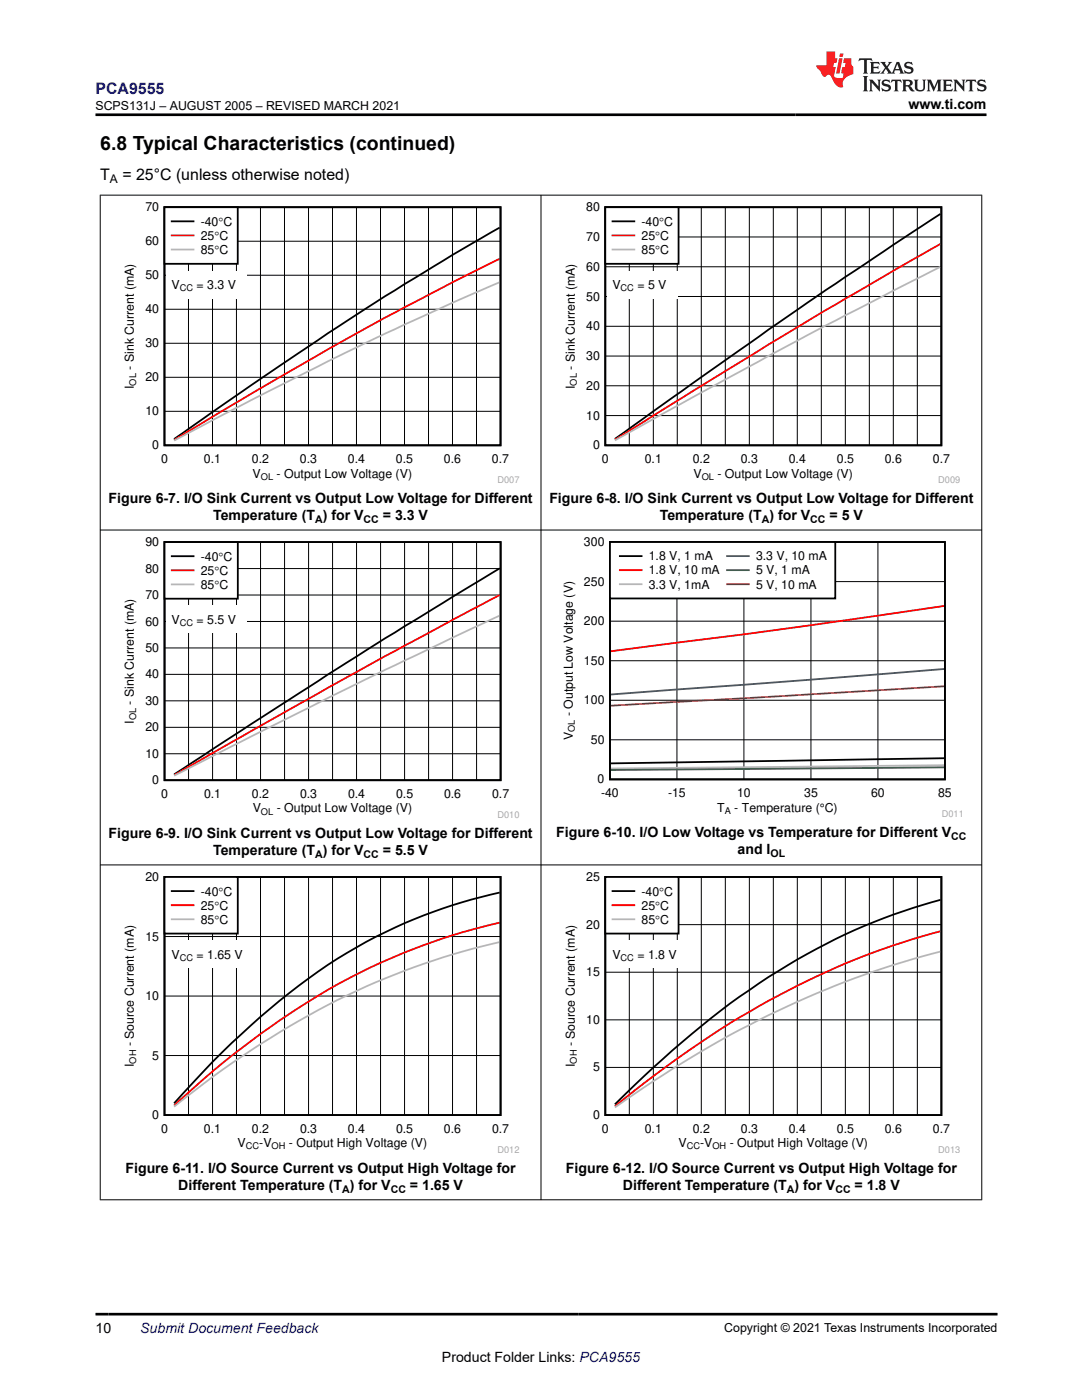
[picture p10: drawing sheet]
<svg xmlns="http://www.w3.org/2000/svg" width="216mm" height="279mm" viewBox="0 0 216 279" stroke-linecap="round" stroke-linejoin="round" font-family="sans-serif">
<defs><g id="words">
<text font-size="3.9" x="20" y="29.9">6.8 Typical Characteristics (continued)</text>
<text font-size="3.2" fill="#00f" x="19" y="18.7">PCA9555</text>
<g font-size="3.2">
<text x="20" y="35.8">T</text>
<text x="24.4" y="35.8">= 25°C (unless otherwise noted)</text>
</g>
<g font-size="2.8">
<text x="181.3" y="21.8">www.ti.com</text>
<text x="21.7" y="100.4">Figure 6-7. I/O Sink Current vs Output Low Voltage for Different</text>
<text x="109.6" y="100.4">Figure 6-8. I/O Sink Current vs Output Low Voltage for Different</text>
<text x="42.5" y="103.8">Temperature (T ) for V</text>
<text x="76.4" y="103.8">= 3.3 V</text>
<text x="131.7" y="103.8">Temperature (T ) for V</text>
<text x="165.5" y="103.8">= 5 V</text>
<text x="21.7" y="167.2">Figure 6-9. I/O Sink Current vs Output Low Voltage for Different</text>
<text x="111" y="167">Figure 6-10. I/O Low Voltage vs Temperature for Different V</text>
<text x="42.5" y="170.6">Temperature (T ) for V</text>
<text x="76.4" y="170.6">= 5.5 V</text>
<text x="147.2" y="170.4">and I</text>
<text x="25" y="234.1">Figure 6-11. I/O Source Current vs Output High Voltage for</text>
<text x="35.6" y="237.4">Different Temperature (T ) for V</text>
<text x="81.8" y="237.4">= 1.65 V</text>
<text x="112.9" y="234.1">Figure 6-12. I/O Source Current vs Output High Voltage for</text>
<text x="124.3" y="237.4">Different Temperature (T ) for V</text>
<text x="170.5" y="237.4">= 1.8 V</text>
<text x="19" y="266.1">10</text>
<text x="88.2" y="271.7">Product Folder Links: PCA9555</text>
</g>
<text font-size="2.8" fill="#00f" x="28" y="266.1">Submit Document Feedback</text>
<g font-size="2.5">
<text x="19" y="21.9">SCPS131J – AUGUST 2005 – REVISED MARCH 2021</text>
<text x="29" y="42.2">70</text>
<text x="40" y="45.1">-40qC</text>
<text x="40" y="47.9">25</text>
<text x="42.8" y="47.9">qC</text>
<text x="117" y="42.2">80</text>
<text x="128" y="45.1">-40qC</text>
<text x="128" y="47.9">25</text>
<text x="130.7" y="47.9">qC</text>
<text x="29" y="49">60</text>
<text x="40" y="50.7">85</text>
<text x="42.8" y="50.7">qC</text>
<text x="117" y="48.1">70</text>
<text x="128" y="50.7">85</text>
<text x="130.7" y="50.7">qC</text>
<text x="29" y="55.7">50</text>
<text x="34.2" y="57.6">V</text>
<text x="39.2" y="57.6">= 3.3 V</text>
<text x="117" y="60">50</text>
<text x="117" y="54">60</text>
<text x="122.2" y="57.6">V</text>
<text x="127.2" y="57.6">= 5 V</text>
<text x="29" y="62.5">40</text>
<text x="117" y="65.9">40</text>
<text x="29" y="69.3">30</text>
<text x="117" y="71.9">30</text>
<text x="26.7" y="77.6" transform="rotate(-90 26.7 77.6)">I</text>
<text x="26.7" y="73.8" transform="rotate(-90 26.7 73.8)">- Sink Current (mA)</text>
<text x="29" y="76.1">20</text>
<text x="114.7" y="77.6" transform="rotate(-90 114.7 77.6)">I</text>
<text x="114.7" y="73.8" transform="rotate(-90 114.7 73.8)">- Sink Current (mA)</text>
<text x="117" y="77.8">20</text>
<text x="29" y="82.9">10</text>
<text x="117" y="83.7">10</text>
<text x="30.4" y="89.7">0</text>
<text x="118.3" y="89.7">0</text>
<text x="32.1" y="92.5">0</text>
<text x="40.7" y="92.5">0.1</text>
<text x="50.3" y="92.5">0.2</text>
<text x="50.4" y="95.3">V</text>
<text x="55.2" y="95.3">- Output Low Voltage (V)</text>
<text x="59.9" y="92.5">0.3</text>
<text x="69.4" y="92.5">0.4</text>
<text x="79" y="92.5">0.5</text>
<text x="88.6" y="92.5">0.6</text>
<text x="98.2" y="92.5">0.7</text>
<text x="120.1" y="92.5">0</text>
<text x="128.7" y="92.5">0.1</text>
<text x="138.2" y="92.5">0.2</text>
<text x="138.4" y="95.3">V</text>
<text x="143.2" y="95.3">- Output Low Voltage (V)</text>
<text x="147.8" y="92.5">0.3</text>
<text x="157.4" y="92.5">0.4</text>
<text x="167" y="92.5">0.5</text>
<text x="176.5" y="92.5">0.6</text>
<text x="186.1" y="92.5">0.7</text>
<text x="29" y="109">90</text>
<text x="40.1" y="111.9">-40qC</text>
<text x="116.5" y="109">300</text>
<text x="129.5" y="111.8">1.8 V, 1 mA</text>
<text x="150.9" y="111.8">3.3 V, 10 mA</text>
<text x="29" y="119.6">70</text>
<text x="29" y="114.3">80</text>
<text x="40.1" y="114.7">25</text>
<text x="40.1" y="117.5">85</text>
<text x="42.8" y="114.7">qC</text>
<text x="42.8" y="117.5">qC</text>
<text x="116.5" y="116.9">250</text>
<text x="129.5" y="114.6">1.8 V, 10 mA</text>
<text x="129.5" y="117.5">3.3 V, 1mA</text>
<text x="150.9" y="114.6">5 V, 1 mA</text>
<text x="150.9" y="117.5">5 V, 10 mA</text>
<text x="29" y="124.8">60</text>
<text x="34.2" y="124.5">V</text>
<text x="39.2" y="124.5">= 5.5 V</text>
<text x="116.5" y="124.8">200</text>
<text x="29" y="130.1">50</text>
<text x="29" y="135.4">40</text>
<text x="116.5" y="132.7">150</text>
<text x="26.7" y="140.6" transform="rotate(-90 26.7 140.6)">- Sink Current (mA)</text>
<text x="29" y="140.7">30</text>
<text x="114.3" y="143" transform="rotate(-90 114.3 143)">- Output Low Voltage (V)</text>
<text x="116.5" y="140.6">100</text>
<text x="26.7" y="144.5" transform="rotate(-90 26.7 144.5)">I</text>
<text x="29" y="146">20</text>
<text x="114.3" y="147.8" transform="rotate(-90 114.3 147.8)">V</text>
<text x="117.9" y="148.4">50</text>
<text x="29" y="151.2">10</text>
<text x="30.4" y="156.5">0</text>
<text x="32.2" y="159.3">0</text>
<text x="40.7" y="159.3">0.1</text>
<text x="50.3" y="159.3">0.2</text>
<text x="59.9" y="159.3">0.3</text>
<text x="69.4" y="159.3">0.4</text>
<text x="79" y="159.3">0.5</text>
<text x="88.6" y="159.3">0.6</text>
<text x="98.2" y="159.3">0.7</text>
<text x="119.3" y="156.3">0</text>
<text x="119.9" y="159.1">-40</text>
<text x="133.3" y="159.1">-15</text>
<text x="143.1" y="162">T</text>
<text x="146.5" y="162">- Temperature (°C)</text>
<text x="147.1" y="159.1">10</text>
<text x="160.5" y="159.1">35</text>
<text x="173.8" y="159.1">60</text>
<text x="187.2" y="159.1">85</text>
<text x="50.4" y="162.1">V</text>
<text x="55.2" y="162.1">- Output Low Voltage (V)</text>
<text x="29" y="175.8">20</text>
<text x="40.1" y="178.7">-40qC</text>
<text x="117" y="175.8">25</text>
<text x="128" y="178.7">-40qC</text>
<text x="40.1" y="181.5">25</text>
<text x="40.1" y="184.3">85</text>
<text x="42.8" y="181.5">qC</text>
<text x="42.8" y="184.3">qC</text>
<text x="117" y="185.3">20</text>
<text x="128" y="181.5">25</text>
<text x="128" y="184.3">85</text>
<text x="130.7" y="181.5">qC</text>
<text x="130.7" y="184.3">qC</text>
<text x="29" y="187.7">15</text>
<text x="34.2" y="191.3">V</text>
<text x="39.2" y="191.3">= 1.65 V</text>
<text x="122.2" y="191.3">V</text>
<text x="127.2" y="191.3">= 1.8 V</text>
<text x="117" y="194.8">15</text>
<text x="29" y="199.6">10</text>
<text x="26.7" y="208.8" transform="rotate(-90 26.7 208.8)">- Source Current (mA)</text>
<text x="114.7" y="208.8" transform="rotate(-90 114.7 208.8)">- Source Current (mA)</text>
<text x="117" y="204.3">10</text>
<text x="26.7" y="213" transform="rotate(-90 26.7 213)">I</text>
<text x="30.4" y="211.5">5</text>
<text x="114.7" y="213" transform="rotate(-90 114.7 213)">I</text>
<text x="118.3" y="213.8">5</text>
<text x="30.4" y="223.3">0</text>
<text x="32.1" y="226.2">0</text>
<text x="40.7" y="226.2">0.1</text>
<text x="50.3" y="226.2">0.2</text>
<text x="59.9" y="226.2">0.3</text>
<text x="69.4" y="226.2">0.4</text>
<text x="79" y="226.2">0.5</text>
<text x="88.6" y="226.2">0.6</text>
<text x="98.2" y="226.2">0.7</text>
<text x="118.3" y="223.3">0</text>
<text x="120.1" y="226.2">0</text>
<text x="128.7" y="226.2">0.1</text>
<text x="138.2" y="226.2">0.2</text>
<text x="147.8" y="226.2">0.3</text>
<text x="157.4" y="226.2">0.4</text>
<text x="167" y="226.2">0.5</text>
<text x="176.5" y="226.2">0.6</text>
<text x="186.1" y="226.2">0.7</text>
<text x="47.4" y="229">V</text>
<text x="51.7" y="229">-V</text>
<text x="57.7" y="229">- Output High Voltage (V)</text>
<text x="135.4" y="229">V</text>
<text x="139.7" y="229">-V</text>
<text x="145.6" y="229">- Output High Voltage (V)</text>
<text x="144.5" y="265.8">Copyright © 2021 Texas Instruments Incorporated</text>
</g>
<text font-size="2.4" x="21.9" y="36.5">A</text>
<g font-size="2.1">
<text x="62.9" y="104.3">A</text>
<text x="72.6" y="104.3">CC</text>
<text x="152" y="104.3">A</text>
<text x="161.7" y="104.3">CC</text>
<text x="189.8" y="167.6">CC</text>
<text x="62.9" y="171.2">A</text>
<text x="72.6" y="171.2">CC</text>
<text x="153.7" y="171">OL</text>
<text x="68.3" y="238">A</text>
<text x="78" y="238">CC</text>
<text x="157" y="238">A</text>
<text x="166.7" y="238">CC</text>
</g>
<g font-size="1.8">
<text x="35.9" y="58.1">CC</text>
<text x="123.8" y="58.1">CC</text>
<text x="27.1" y="77" transform="rotate(-90 27.1 77)">OL</text>
<text x="115.1" y="77" transform="rotate(-90 115.1 77)">OL</text>
<text x="52.1" y="95.7">OL</text>
<text x="140" y="95.7">OL</text>
<text x="35.9" y="124.9">CC</text>
<text x="27.2" y="143.8" transform="rotate(-90 27.2 143.8)">OL</text>
<text x="114.7" y="146.1" transform="rotate(-90 114.7 146.1)">OL</text>
<text x="52.1" y="162.6">OL</text>
<text x="144.6" y="162.4">A</text>
<text x="35.9" y="191.7">CC</text>
<text x="123.8" y="191.7">CC</text>
<text x="27.2" y="212.3" transform="rotate(-90 27.2 212.3)">OH</text>
<text x="115.1" y="212.3" transform="rotate(-90 115.1 212.3)">OH</text>
<text x="49.1" y="229.4">CC</text>
<text x="54.2" y="229.4">OH</text>
<text x="137" y="229.4">CC</text>
<text x="142.2" y="229.4">OH</text>
</g>
<g font-size="1.8" fill="#a8a8a8">
<text x="99.3" y="96.4">D007</text>
<text x="187.2" y="96.4">D009</text>
<text x="99.3" y="163.2">D010</text>
<text x="187.9" y="163">D011</text>
<text x="99.3" y="230.1">D012</text>
<text x="187.2" y="230.1">D013</text>
</g>
</g></defs>
<path d="M32.8 41.4h67.1v47.5h-67.1zM99.7 45.4a738.8 738.8 0 0 0-63 40.9l-2 1.3" fill="none" stroke="#000" stroke-width=".36"/>
<g fill="none" stroke="#000" stroke-width=".2">
<path d="M32.8 54.9h67.1M32.8 48.1h67.1M37.6 41.4v47.5M42.4 41.4v47.5M47.2 41.4v47.5M52 41.4v47.5M56.8 41.4v47.5M61.6 41.4v47.5M66.3 41.4v47.5M71.1 41.4v47.5M75.9 41.4v47.5M80.7 41.4v47.5"/>
<path d="M85.5 41.4v47.5M90.3 41.4v47.5M95.1 41.4v47.5M32.8 75.3h67.1M32.8 68.5h67.1M32.8 61.7h67.1M32.8 82.1h67.1"/>
</g>
<path d="M99.7 51.6a790.2 790.2 0 0 0-65 36.2" fill="none" stroke="#f00" stroke-width=".36"/>
<path d="M99.7 56.3a817.5 817.5 0 0 0-65 31.6" fill="none" stroke="#b8b8b8" stroke-width=".36"/>
<g fill="#fff">
<path d="M33.1 54h16.2v5.6h-16.2z" fill-rule="evenodd"/>
<path d="M32.8 41.4h14.6v11.2h-14.6z" fill-rule="evenodd"/>
</g>
<path d="M32.8 41.4h14.6v11.3h-14.6zM34.3 44.2h4.3" fill="none" stroke="#000" stroke-width=".36"/>
<path d="M34.3 47h4.3" fill="none" stroke="#f00" stroke-width=".36"/>
<path d="M34.3 49.8h4.3" fill="none" stroke="#b8b8b8" stroke-width=".36"/>
<path d="M112.3 40.4h79.3v56h-79.3z" fill-rule="evenodd" fill="#fff"/>
<path d="M120.8 41.4h67v47.5h-67zM187.7 42.7l-7.5 4.9a1844.8 1844.8 0 0 0-57.5 40" fill="none" stroke="#000" stroke-width=".36"/>
<g fill="none" stroke="#000" stroke-width=".2">
<path d="M120.8 59.2h67M120.8 53.2h67M120.8 47.3h67M125.6 41.4v47.5M130.4 41.4v47.5M135.1 41.4v47.5M139.9 41.4v47.5M144.7 41.4v47.5M149.5 41.4v47.5M154.3 41.4v47.5M159.1 41.4v47.5M163.9 41.4v47.5"/>
<path d="M168.7 41.4v47.5M173.5 41.4v47.5M178.3 41.4v47.5M183 41.4v47.5M120.8 77h67M120.8 71.1h67M120.8 65.1h67M120.8 82.9h67"/>
</g>
<path d="M187.7 48.7l-7.5 4.2a1736.6 1736.6 0 0 0-57.5 34.9" fill="none" stroke="#f00" stroke-width=".36"/>
<path d="M187.7 53.3l-7.5 3.7a1761.8 1761.8 0 0 0-57.5 30.9" fill="none" stroke="#b8b8b8" stroke-width=".36"/>
<g fill="#fff">
<path d="M121.1 54h14.1v5.6h-14.1z" fill-rule="evenodd"/>
<path d="M120.8 41.4h14.6v11.2h-14.6z" fill-rule="evenodd"/>
</g>
<path d="M120.8 41.4h14.6v11.3h-14.6zM122.2 44.2h4.4" fill="none" stroke="#000" stroke-width=".36"/>
<path d="M122.2 47h4.4" fill="none" stroke="#f00" stroke-width=".36"/>
<path d="M122.2 49.8h4.4" fill="none" stroke="#b8b8b8" stroke-width=".36"/>
<path d="M24.4 107.2h79.2v56.1h-79.2z" fill-rule="evenodd" fill="#fff"/>
<path d="M32.8 108.2h67.1v47.5h-67.1zM99.7 113.4l-7.5 4.5a2090.1 2090.1 0 0 0-57.5 36.7" fill="none" stroke="#000" stroke-width=".36"/>
<g fill="none" stroke="#000" stroke-width=".2">
<path d="M32.8 118.7h67.1M32.8 113.5h67.1M37.6 108.2v47.5M42.4 108.2v47.5M47.2 108.2v47.5M52 108.2v47.5M56.8 108.2v47.5M61.6 108.2v47.5M66.4 108.2v47.5M71.1 108.2v47.5M75.9 108.2v47.5M80.7 108.2v47.5"/>
<path d="M85.5 108.2v47.5M90.3 108.2v47.5M95.1 108.2v47.5M32.8 139.9h67.1M32.8 134.6h67.1M32.8 129.3h67.1M32.8 124h67.1M32.8 150.4h67.1M32.8 145.2h67.1"/>
</g>
<path d="M99.7 118.7l-22.8 12.2-11.5 6.4-30.7 17.4" fill="none" stroke="#f00" stroke-width=".36"/>
<path d="M99.7 122.9l-26.6 12.6-38.4 19.3" fill="none" stroke="#b8b8b8" stroke-width=".36"/>
<g fill="#fff">
<path d="M33.2 120.9h16.1v5.5h-16.1z" fill-rule="evenodd"/>
<path d="M32.8 108.2h14.6v11.3h-14.6z" fill-rule="evenodd"/>
</g>
<path d="M32.8 108.2h14.7v11.3h-14.7zM34.3 111h4.3" fill="none" stroke="#000" stroke-width=".36"/>
<path d="M34.3 113.8h4.3" fill="none" stroke="#f00" stroke-width=".36"/>
<path d="M34.3 116.6h4.3" fill="none" stroke="#b8b8b8" stroke-width=".36"/>
<path d="M111.9 107.2h80.1v55.9h-80.1z" fill-rule="evenodd" fill="#fff"/>
<path d="M121.7 108.2h66.8v47.3h-66.8zM188.4 151.3l-66.5 1" fill="none" stroke="#000" stroke-width=".36"/>
<path d="M121.7 116.1h66.9M135.1 108.2v47.3M148.4 108.2v47.3M161.8 108.2v47.3M175.2 108.2v47.3M121.7 139.8h66.9M121.7 131.9h66.9M121.7 124h66.9M121.7 147.6h66.9" fill="none" stroke="#000" stroke-width=".2"/>
<path d="M188.4 120.9l-31.9 4.6-34.6 4.5" fill="none" stroke="#f00" stroke-width=".36"/>
<path d="M188.4 152.7l-66.5 .7" fill="none" stroke="#b8b8b8" stroke-width=".36"/>
<path d="M188.4 133.5l-66.5 5.1" fill="none" stroke="#295c75" stroke-width=".36"/>
<path d="M188.4 153.1l-66.5 .6" fill="none" stroke="#286b48" stroke-width=".36"/>
<path d="M188.4 137l-66.5 3.8" fill="none" stroke="#9d3939" stroke-width=".36"/>
<path d="M121.7 108.2h45v11.2h-45z" fill-rule="evenodd" fill="#fff"/>
<path d="M121.7 108.2h45v11.2h-45zM123.7 111h4.3" fill="none" stroke="#000" stroke-width=".36"/>
<path d="M123.7 113.8h4.3" fill="none" stroke="#f00" stroke-width=".36"/>
<path d="M123.7 116.6h4.3" fill="none" stroke="#b8b8b8" stroke-width=".36"/>
<path d="M145.1 111h4.3" fill="none" stroke="#295c75" stroke-width=".36"/>
<path d="M145.1 113.8h4.3" fill="none" stroke="#286b48" stroke-width=".36"/>
<path d="M145.1 116.6h4.3" fill="none" stroke="#9d3939" stroke-width=".36"/>
<path d="M24.4 174h79.2v56.1h-79.2z" fill-rule="evenodd" fill="#fff"/>
<path d="M32.8 175h67.1v47.5h-67.1zM99.7 178.1a102.8 102.8 0 0 0-45.8 23.2 174.3 174.3 0 0 0-19.2 18.9" fill="none" stroke="#000" stroke-width=".36"/>
<g fill="none" stroke="#000" stroke-width=".2">
<path d="M37.6 175v47.5M42.4 175v47.5M47.2 175v47.5M52 175v47.5M56.8 175v47.5M61.6 175v47.5M66.4 175v47.5M71.1 175v47.5M75.9 175v47.5M80.7 175v47.5M85.5 175v47.5M90.3 175v47.5"/>
<path d="M95.1 175v47.5M32.8 198.8h67.1M32.8 186.9h67.1M32.8 210.7h67.1"/>
</g>
<path d="M99.7 184.1a126.7 126.7 0 0 0-49.6 23.7 173.5 173.5 0 0 0-15.4 12.8" fill="none" stroke="#f00" stroke-width=".36"/>
<path d="M99.7 188a147.2 147.2 0 0 0-51.5 22.9l-5.8 4-7.7 6" fill="none" stroke="#b8b8b8" stroke-width=".36"/>
<g fill="#fff">
<path d="M33.2 187.7h17.4v5.5h-17.4z" fill-rule="evenodd"/>
<path d="M32.8 175h14.6v11.3h-14.6z" fill-rule="evenodd"/>
</g>
<path d="M32.8 175h14.6v11.3h-14.6zM34.3 177.8h4.3" fill="none" stroke="#000" stroke-width=".36"/>
<path d="M34.3 180.7h4.3" fill="none" stroke="#f00" stroke-width=".36"/>
<path d="M34.3 183.5h4.3" fill="none" stroke="#b8b8b8" stroke-width=".36"/>
<path d="M112.3 174h79.3v56.1h-79.3z" fill-rule="evenodd" fill="#fff"/>
<path d="M120.8 175h67v47.5h-67zM187.7 179.6a118.5 118.5 0 0 0-38.2 18 197.7 197.7 0 0 0-26.8 22.8" fill="none" stroke="#000" stroke-width=".36"/>
<g fill="none" stroke="#000" stroke-width=".2">
<path d="M125.6 175v47.5M130.4 175v47.5M135.1 175v47.5M139.9 175v47.5M144.7 175v47.5M149.5 175v47.5M154.3 175v47.5M159.1 175v47.5M163.9 175v47.5M168.7 175v47.5M173.5 175v47.5M178.3 175v47.5"/>
<path d="M183 175v47.5M120.8 194h67M120.8 184.5h67M120.8 213h67M120.8 203.5h67"/>
</g>
<path d="M187.7 185.8a162.2 162.2 0 0 0-55.4 27.6l-9.6 7.4" fill="none" stroke="#f00" stroke-width=".36"/>
<path d="M187.7 189.9a193.1 193.1 0 0 0-63.1 29.8l-1.9 1.3" fill="none" stroke="#b8b8b8" stroke-width=".36"/>
<g fill="#fff">
<path d="M121.1 187.7h16.1v5.5h-16.1z" fill-rule="evenodd"/>
<path d="M120.8 175h14.6v11.3h-14.6z" fill-rule="evenodd"/>
</g>
<path d="M120.8 175h14.6v11.3h-14.6zM122.2 177.8h4.4" fill="none" stroke="#000" stroke-width=".36"/>
<path d="M122.2 180.7h4.4" fill="none" stroke="#f00" stroke-width=".36"/>
<path d="M122.2 183.5h4.4" fill="none" stroke="#b8b8b8" stroke-width=".36"/>
<path d="M19.9 38.9h176.1M20 38.9v200.6M107.9 38.9v200.6M195.9 38.9v200.6M19.9 105.8h176.1M19.9 172.6h176.1M19.9 239.4h176.1" fill="none" stroke="#000" stroke-width=".2"/>
<path d="M171.5 11.6l-.2 .6 .5-.2h.6v.1v2.2l-.2 .4h1l-.2-.4v-2.2v-.1h.5l.6 .2-.2-.6zM173.6 12.4l.2 .3v1.6l-.2 .4h1.9l.1-.6a1.08 1.08 0 0 1-1.3 .2v-.7h.6l.4 .2v-.7l-.4 .2h-.6v-.5l.2-.2a1 1 0 0 1 1 .3l-.1-.5zM175.7 12.4l.9 1.1-1 1.2h.9l-.2-.2 .5-.8 .4 .8-.2 .2h1.6l-.2-.2 .2-.5h.9l.1 .5-.1 .2h.9l-.2-.4-.8-1.9h-.5l-.9 2.1-.9-1.1 .9-1h-.8l.2 .2-.4 .6-.4-.6 .2-.2zM179 12.8l.4 1h-.7zM180.7 12.5a.65 .65 0 0 0-.2 .7 .65 .65 0 0 0 .6 .5l.6 .1 .1 .3a.79 .79 0 0 1-.7 .4 .79 .79 0 0 1-.7-.5l.1 .7 .2-.1a.93 .93 0 0 0 1.1 0 .93 .93 0 0 0 .4-.9 1.46 1.46 0 0 0-1.2-.6l-.1-.3a1.09 1.09 0 0 1 1.2 .2l-.2-.6-.1 .1-.5-.2zM172.2 15.2l.2 .4v2.2l-.2 .4h1l-.2-.4v-2.2l.2-.4zM173.4 15.9l.2 .4v1.5l-.2 .4h.8l-.3-.4 .1-1.3 1.6 1.8v-2l.2-.4h-.7l.1 .2 .1 1.1-1.2-1.3zM176.2 16a.65 .65 0 0 0-.2 .8 .65 .65 0 0 0 .6 .4l.6 .2 .1 .2a.79 .79 0 0 1-.7 .4 .79 .79 0 0 1-.7-.5l.1 .7 .2-.1a.93 .93 0 0 0 1.1 .1 .93 .93 0 0 0 .4-1 1.46 1.46 0 0 0-1.2-.5l-.1-.4a1.09 1.09 0 0 1 1.2 .2l-.1-.6-.2 .1-.5-.1zM177.9 15.9l-.1 .6a.63 .63 0 0 1 .8-.3v1.6l-.3 .4h1l-.2-.4v-1.6a.66 .66 0 0 1 .8 .3l-.1-.6zM180 15.9l.2 .4v1.5l-.2 .4h1l-.2-.2-.1-.7h.5l.1 .2a.79 .79 0 0 0 1.2 .6l-1-.9a.61 .61 0 0 0 .6-.6 .61 .61 0 0 0-.5-.7zM180.8 16.2h.1a.47 .47 0 0 1 .5 .1 .47 .47 0 0 1 .1 .5l-.1 .1-.7 .1zM182.3 15.9l.2 .2a2.27 2.27 0 0 0 .4 2 1.04 1.04 0 0 0 1.7-.7v-1.3l.2-.2h-.8l.2 .4v1.1a.6 .6 0 0 1-.6 .6 .6 .6 0 0 1-.6-.6v-1.1l.3-.4zM184.9 15.9l.2 .4v1.5l-.2 .4h.8l-.3-.4v-1.4l.9 1.9 .9-1.9v1.4l-.3 .4h1l-.2-.4v-1.5l.2-.4h-.8l-.7 1.5-.6-1.5zM188.1 15.9l.2 .4v1.5l-.2 .4h1.9l.1-.6a1.09 1.09 0 0 1-1.3 .2v-.7h.6l.4 .2v-.6l-.4 .2h-.6v-.6l.2-.1a1.01 1.01 0 0 1 1 .3l-.1-.6zM190.2 15.9l.3 .4v1.5l-.3 .4h.8l-.2-.4v-1.3l1.6 1.8v-2l.2-.4h-.7l.2 .2v1.1l-1.2-1.3zM192.8 15.9l-.1 .6a.63 .63 0 0 1 .8-.3v1.6l-.3 .4h1l-.2-.4v-1.6a.66 .66 0 0 1 .8 .3l-.1-.6zM195.2 16a.65 .65 0 0 0-.2 .8 .65 .65 0 0 0 .6 .4l.6 .2 .2 .2a.79 .79 0 0 1-.7 .4 .79 .79 0 0 1-.7-.5l.1 .7 .2-.1a.93 .93 0 0 0 1 .1 .93 .93 0 0 0 .5-1 1.46 1.46 0 0 0-1.3-.5v-.4a1.09 1.09 0 0 1 1.2 .2l-.2-.6-.2 .1-.5-.1z" fill="#231f20"/>
<path d="M164.9 10.3v2.7h-2l.1 .4 .8 1a.95 .95 0 0 0 1 .9 .59 .59 0 0 1 .5-.4 .59 .59 0 0 1 .5 .3l.4 .8a1.59 1.59 0 0 0 2.1 1.4 1.61 1.61 0 0 1 1-2.3l1-.3-.1-1.5a1.59 1.59 0 0 1-.3-1.7h-1.5l-.2 .9h.6l-.2 .9h-.5l-.2 .9v.3l.4 .1-.1 .9h-.7a.73 .73 0 0 1-1-.7l.3-1.5h-.5l.1-.9h.5l.2-.9h-.5v-1.3zM167.4 11.6l-.6 3.1h.7l.6-3.1zM167.6 10.7l-.1 .6h.7l.1-.6z" fill="#ed1c24"/>
<path d="M19 22.9h177.8M19 262.3h180" fill="none" stroke="#000" stroke-width=".53"/>
<use href="#words"/>
</svg>
